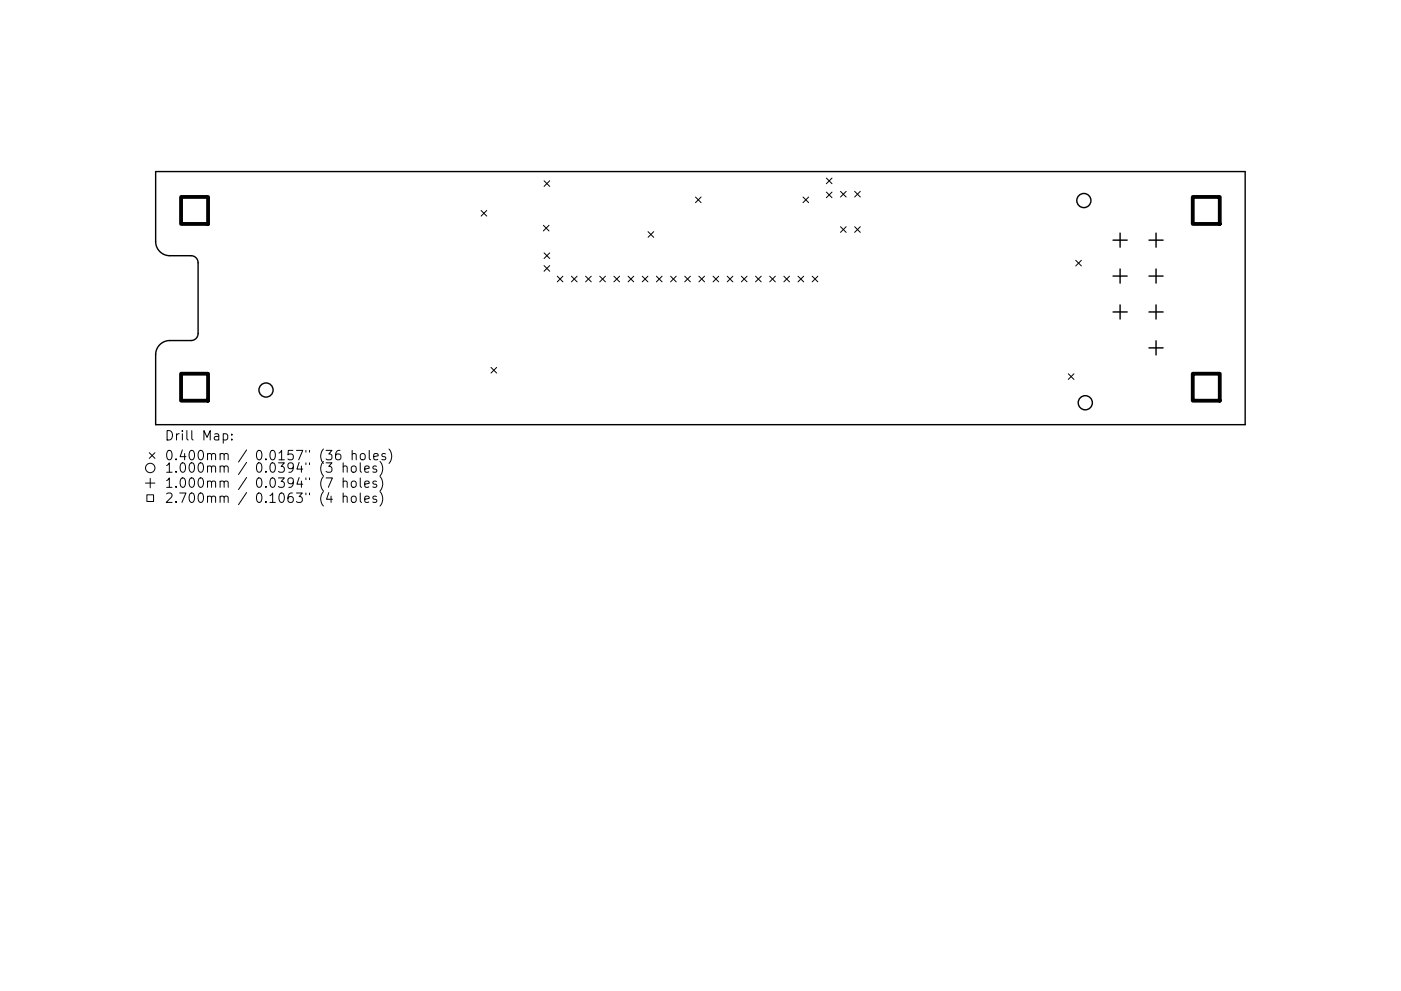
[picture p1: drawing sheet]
<svg xmlns="http://www.w3.org/2000/svg" width="297mm" height="210mm" viewBox="0 0 297 210" stroke-linecap="round" stroke-linejoin="round" font-family="sans-serif">
<defs><g id="words">
<g font-size="2.8">
<text x="34.9" y="93.5">Drill Map:</text>
<text x="34.9" y="97.7">0.400mm / 0.0157&quot; (36 holes)</text>
<text x="34.9" y="100.3">1.000mm / 0.0394&quot; (3 holes)</text>
<text x="34.9" y="103.5">1.000mm / 0.0394&quot; (7 holes)</text>
<text x="34.9" y="106.7">2.700mm / 0.1063&quot; (4 holes)</text>
</g>
</g></defs>
<g fill="none" stroke="#000" stroke-width=".3">
<path d="M33 36.4h231v53.7h-231v-14.8a3 3 0 0 1 3-3h4.5a1.5 1.5 0 0 0 1.5-1.5v-15a1.5 1.5 0 0 0-1.5-1.5h-4.5a3 3 0 0 1-3-3zM236 51h3M236 58.6h3M237.5 49.5v3M237.5 57.1v3M243.6 51h3M243.6 58.6h3M245.1 49.5v3M245.1 57.1v3M236 66.2h3M237.5 64.7v3M243.6 66.2h3"/>
<path d="M243.6 73.8h3M245.1 64.7v3M245.1 72.3v3"/>
<circle cx="229.8" cy="42.6" r="1.5"/>
<circle cx="56.4" cy="82.8" r="1.5"/>
<circle cx="230.1" cy="85.5" r="1.5"/>
</g>
<g fill="none" stroke="#000" stroke-width=".21">
<path d="M115.4 38.4l1.2 1.2M116.6 38.4l-1.2 1.2M175.2 37.8l1.2 1.2M176.4 37.8l-1.2 1.2M102 44.7l1.2 1.2M103.2 44.7l-1.2 1.2M115.2 47.8l1.2 1.2M115.4 53.7l1.2 1.2M115.4 56.4l1.2 1.2M116.4 47.8l-1.2 1.2M116.6 53.7l-1.2 1.2M116.6 56.4l-1.2 1.2"/>
<path d="M118.2 58.6l1.2 1.2M119.4 58.6l-1.2 1.2M121.2 58.6l1.2 1.2M122.4 58.6l-1.2 1.2M124.2 58.6l1.2 1.2M125.4 58.6l-1.2 1.2M127.2 58.6l1.2 1.2M128.4 58.6l-1.2 1.2M130.2 58.6l1.2 1.2M131.4 58.6l-1.2 1.2M133.2 58.6l1.2 1.2M134.4 58.6l-1.2 1.2"/>
<path d="M136.2 58.6l1.2 1.2M137.4 58.6l-1.2 1.2M137.4 49.2l1.2 1.2M138.6 49.2l-1.2 1.2M139.2 58.6l1.2 1.2M140.4 58.6l-1.2 1.2M142.2 58.6l1.2 1.2M143.4 58.6l-1.2 1.2M145.2 58.6l1.2 1.2M146.4 58.6l-1.2 1.2M147.5 41.8l1.2 1.2M148.2 58.6l1.2 1.2"/>
<path d="M148.7 41.8l-1.2 1.2M149.4 58.6l-1.2 1.2M151.2 58.6l1.2 1.2M152.4 58.6l-1.2 1.2M154.2 58.6l1.2 1.2M155.4 58.6l-1.2 1.2M157.2 58.6l1.2 1.2M158.4 58.6l-1.2 1.2M160.2 58.6l1.2 1.2M161.4 58.6l-1.2 1.2M163.2 58.6l1.2 1.2M164.4 58.6l-1.2 1.2"/>
<path d="M166.2 58.6l1.2 1.2M167.4 58.6l-1.2 1.2M169.2 58.6l1.2 1.2M170.3 41.8l1.2 1.2M170.4 58.6l-1.2 1.2M171.5 41.8l-1.2 1.2M172.2 58.6l1.2 1.2M173.4 58.6l-1.2 1.2M175.2 40.8l1.2 1.2M176.4 40.8l-1.2 1.2M178.2 40.6l1.2 1.2M178.2 48.1l1.2 1.2"/>
<path d="M179.4 40.6l-1.2 1.2M179.4 48.1l-1.2 1.2M181.2 40.6l1.2 1.2M181.2 48.1l1.2 1.2M182.4 40.6l-1.2 1.2M182.4 48.1l-1.2 1.2M228.1 55.2l1.2 1.2M229.3 55.2l-1.2 1.2M104.1 78l1.2 1.2M105.3 78l-1.2 1.2M226.5 79.3l1.2 1.2M227.7 79.3l-1.2 1.2"/>
<path d="M31.7 96.1l1.2 1.2M32.9 96.1l-1.2 1.2M47.3 92.1l.6-.1 .4 .4v.6l-.2 .3h-.8M49.1 93.2v.2M49.1 92.1v.2M72.1 95.6a.79 .79 0 0 0-1 .8v.8l.2 .3 .6 .1 .3-.2 .1-.7-.2-.3-.6-.1-.4 .4M72.8 99.1a.5 .5 0 0 1 .8 0v1.1M72.8 98.2v2M74.6 99.1a.54 .54 0 0 1 .5-.2 .54 .54 0 0 1 .4 .3v.6a.54 .54 0 0 1-.5 .4 .54 .54 0 0 1-.5-.4zM74.7 96.4a.5 .5 0 0 1 .8 .1v1.1M74.7 95.6v2M76.4 98.2v1.7l.3 .3"/>
<path d="M76.5 96.4a.54 .54 0 0 1 .5-.2 .54 .54 0 0 1 .4 .4v.6a.54 .54 0 0 1-.5 .4 .54 .54 0 0 1-.5-.4zM77.3 99.5l1-.2-.1-.3-.6-.1-.3 .2 .1 1h.8M78.3 95.6v1.7l.3 .3M79.2 96.9l1-.2-.1-.4-.6-.1-.3 .3 .1 1h.8M79.8 99l-.5-.1-.3 .2 .1 .3 .7 .2v.5h-.8M80.6 97.9a2.29 2.29 0 0 1 0 3.1M81.7 96.3l-.5-.1-.2 .3v.3l.7 .2v.5h-.7M82.5 95.3a2.29 2.29 0 0 1 0 3M30.9 102.5h2M31.1 105h1.5v1.4h-1.5zM31.9 101.5v2M72.8 102.3a.5 .5 0 0 1 .8 0v1.1"/>
<path d="M72.8 105.5a.5 .5 0 0 1 .8 0v1.1M72.8 101.4v2M72.8 104.6v2M74.6 102.3a.54 .54 0 0 1 .5-.2 .54 .54 0 0 1 .4 .3v.6a.54 .54 0 0 1-.5 .4 .54 .54 0 0 1-.5-.4zM74.6 105.5a.54 .54 0 0 1 .5-.2 .54 .54 0 0 1 .4 .3v.6a.54 .54 0 0 1-.5 .4 .54 .54 0 0 1-.5-.4zM76.4 101.4v1.7l.3 .3M76.4 104.6v1.7l.3 .3M77.3 102.7l1-.2-.1-.3-.6-.1-.3 .2 .1 1h.8M77.3 105.9l1-.2-.1-.3-.6-.1-.3 .2 .1 1h.8M79.8 102.2l-.5-.1-.3 .2 .1 .3 .7 .2v.5h-.8M79.8 105.4l-.5-.1-.3 .2 .1 .3 .7 .2v.5h-.8M80.6 101.1a2.29 2.29 0 0 1 0 3.1"/>
<path d="M80.6 104.3a2.29 2.29 0 0 1 0 3.1"/>
<circle cx="31.9" cy="99.3" r="1"/>
</g>
<path d="M38.4 41.8h5.7v5.7h-5.7zM252.9 41.8h5.7v5.7h-5.7zM38.4 79.3h5.7v5.7h-5.7zM252.9 79.3h5.7v5.7h-5.7z" fill="none" stroke="#000" stroke-width=".81"/>
<use href="#words"/>
</svg>
